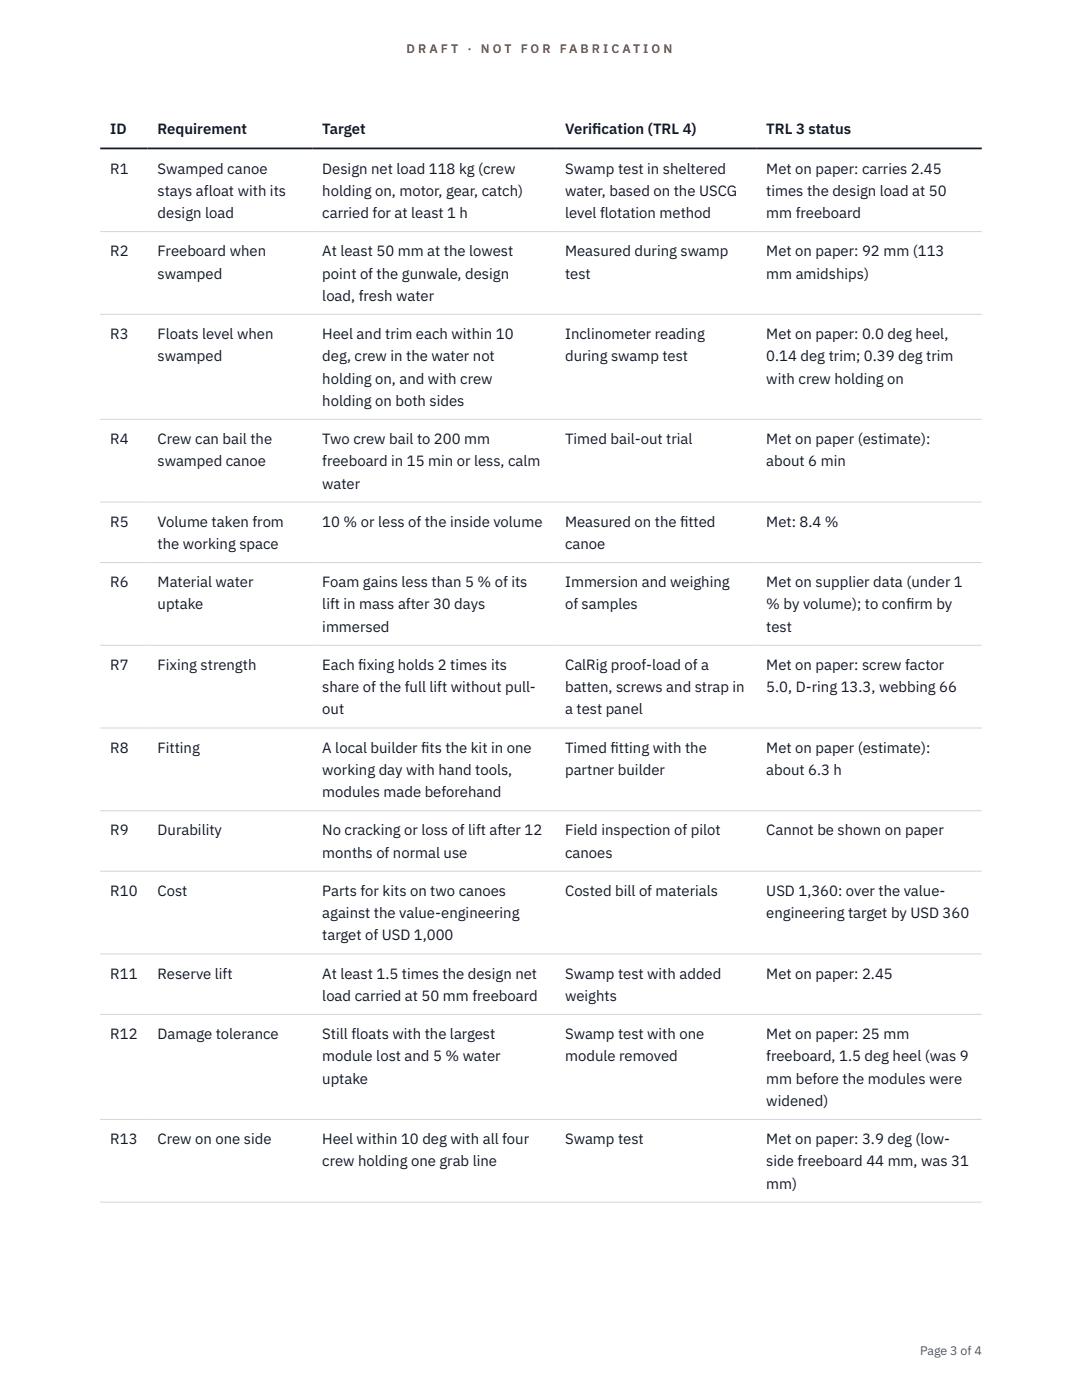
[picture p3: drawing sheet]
<svg xmlns="http://www.w3.org/2000/svg" width="216mm" height="279mm" viewBox="0 0 216 279" stroke-linecap="round" stroke-linejoin="round" font-family="sans-serif">
<defs><g id="words">
<g font-size="3" fill="#111827">
<text x="22" y="26.8">ID</text>
<text x="31.5" y="26.8">Requirement</text>
<text x="64.3" y="26.8">Target</text>
<text x="112.8" y="26.8">Verif</text>
<text x="118.2" y="26.8">ication (TRL 4)</text>
<text x="152.9" y="26.8">TRL 3 status</text>
<text x="22" y="34.6">R1</text>
<text x="31.5" y="34.6">Swamped canoe</text>
<text x="64.3" y="34.6">Design net load 118 kg (crew</text>
<text x="112.8" y="34.6">Swamp test in sheltered</text>
<text x="152.9" y="34.6">Met on paper: carries 2.45</text>
<text x="31.5" y="39.1">stays afloat with its</text>
<text x="64.3" y="39.1">holding on, motor, gear, catch)</text>
<text x="112.8" y="39.1">water, based on the USCG</text>
<text x="152.9" y="39.1">times the design load at 50</text>
<text x="31.5" y="43.5">design load</text>
<text x="64.3" y="43.5">carried for at least 1 h</text>
<text x="112.8" y="43.5">level flotation method</text>
<text x="152.9" y="43.5">mm freeboard</text>
<text x="22" y="51.1">R2</text>
<text x="31.5" y="51.1">Freeboard when</text>
<text x="64.3" y="51.1">At least 50 mm at the lowest</text>
<text x="112.8" y="51.1">Measured during swamp</text>
<text x="152.9" y="51.1">Met on paper: 92 mm (113</text>
<text x="31.5" y="55.6">swamped</text>
<text x="64.3" y="55.6">point of the gunwale, design</text>
<text x="112.8" y="55.6">test</text>
<text x="152.9" y="55.6">mm amidships)</text>
<text x="64.3" y="60">load, fresh water</text>
<text x="22" y="67.7">R3</text>
<text x="31.5" y="67.7">Floats level when</text>
<text x="64.3" y="67.7">Heel and trim each within 10</text>
<text x="112.8" y="67.7">Inclinometer reading</text>
<text x="152.9" y="67.7">Met on paper: 0.0 deg heel,</text>
<text x="31.5" y="72.1">swamped</text>
<text x="64.3" y="72.1">deg, crew in the water not</text>
<text x="64.3" y="76.5">holding on, and with crew</text>
<text x="112.8" y="72.1">during swamp test</text>
<text x="152.9" y="72.1">0.14 deg trim; 0.39 deg trim</text>
<text x="152.9" y="76.5">with crew holding on</text>
<text x="64.3" y="81">holding on both sides</text>
<text x="22" y="88.6">R4</text>
<text x="31.5" y="88.6">Crew can bail the</text>
<text x="64.3" y="88.6">Two crew bail to 200 mm</text>
<text x="112.8" y="88.6">Timed bail-out trial</text>
<text x="152.9" y="88.6">Met on paper (estimate):</text>
<text x="31.5" y="93.1">swamped canoe</text>
<text x="64.3" y="93.1">freeboard in 15 min or less, calm</text>
<text x="152.9" y="93.1">about 6 min</text>
<text x="64.3" y="97.5">water</text>
<text x="22" y="105.1">R5</text>
<text x="31.5" y="105.1">Volume taken from</text>
<text x="64.3" y="105.1">10 % or less of the inside volume</text>
<text x="112.8" y="105.1">Measured on the f</text>
<text x="135.7" y="105.1">itted</text>
<text x="152.9" y="105.1">Met: 8.4 %</text>
<text x="31.5" y="109.6">the working space</text>
<text x="112.8" y="109.6">canoe</text>
<text x="22" y="117.2">R6</text>
<text x="31.5" y="117.2">Material water</text>
<text x="64.3" y="117.2">Foam gains less than 5 % of its</text>
<text x="112.8" y="117.2">Immersion and weighing</text>
<text x="152.9" y="117.2">Met on supplier data (under 1</text>
<text x="31.5" y="121.6">uptake</text>
<text x="64.3" y="121.6">lift in mass after 30 days</text>
<text x="112.8" y="121.6">of samples</text>
<text x="152.9" y="121.6">% by volume); to conf</text>
<text x="180.8" y="121.6">irm by</text>
<text x="64.3" y="126.1">immersed</text>
<text x="152.9" y="126.1">test</text>
<text x="22" y="133.7">R7</text>
<text x="31.5" y="133.7">Fixing strength</text>
<text x="64.3" y="133.7">Each f</text>
<text x="71.5" y="133.7">ixing holds 2 times its</text>
<text x="112.8" y="133.7">CalRig proof-load of a</text>
<text x="152.9" y="133.7">Met on paper: screw factor</text>
<text x="64.3" y="138.1">share of the full lift without pull-</text>
<text x="64.3" y="142.6">out</text>
<text x="112.8" y="138.1">batten, screws and strap in</text>
<text x="112.8" y="142.6">a test panel</text>
<text x="152.9" y="138.1">5.0, D-ring 13.3, webbing 66</text>
<text x="22" y="150.2">R8</text>
<text x="31.5" y="150.2">Fitting</text>
<text x="64.3" y="150.2">A local builder f</text>
<text x="64.3" y="154.7">working day with hand tools,</text>
<text x="84" y="150.2">its the kit in one</text>
<text x="112.8" y="150.2">Timed f</text>
<text x="112.8" y="154.7">partner builder</text>
<text x="121.8" y="150.2">itting with the</text>
<text x="152.9" y="150.2">Met on paper (estimate):</text>
<text x="152.9" y="154.7">about 6.3 h</text>
<text x="64.3" y="159.1">modules made beforehand</text>
<text x="22" y="166.7">R9</text>
<text x="31.5" y="166.7">Durability</text>
<text x="64.3" y="166.7">No cracking or loss of lift after 12</text>
<text x="112.8" y="166.7">Field inspection of pilot</text>
<text x="152.9" y="166.7">Cannot be shown on paper</text>
<text x="64.3" y="171.2">months of normal use</text>
<text x="112.8" y="171.2">canoes</text>
<text x="22" y="178.8">R10</text>
<text x="31.5" y="178.8">Cost</text>
<text x="64.3" y="178.8">Parts for kits on two canoes</text>
<text x="112.8" y="178.8">Costed bill of materials</text>
<text x="152.9" y="178.8">USD 1,360: over the value-</text>
<text x="64.3" y="183.2">against the value-engineering</text>
<text x="152.9" y="183.2">engineering target by USD 360</text>
<text x="64.3" y="187.7">target of USD 1,000</text>
<text x="22" y="195.3">R11</text>
<text x="31.5" y="195.3">Reserve lift</text>
<text x="64.3" y="195.3">At least 1.5 times the design net</text>
<text x="112.8" y="195.3">Swamp test with added</text>
<text x="152.9" y="195.3">Met on paper: 2.45</text>
<text x="64.3" y="199.7">load carried at 50 mm freeboard</text>
<text x="112.8" y="199.7">weights</text>
<text x="22" y="207.4">R12</text>
<text x="31.5" y="207.4">Damage tolerance</text>
<text x="64.3" y="207.4">Still floats with the largest</text>
<text x="112.8" y="207.4">Swamp test with one</text>
<text x="152.9" y="207.4">Met on paper: 25 mm</text>
<text x="64.3" y="211.8">module lost and 5 % water</text>
<text x="112.8" y="211.8">module removed</text>
<text x="152.9" y="211.8">freeboard, 1.5 deg heel (was 9</text>
<text x="64.3" y="216.3">uptake</text>
<text x="152.9" y="216.3">mm before the modules were</text>
<text x="152.9" y="220.7">widened)</text>
<text x="22" y="228.3">R13</text>
<text x="31.5" y="228.3">Crew on one side</text>
<text x="64.3" y="228.3">Heel within 10 deg with all four</text>
<text x="64.3" y="232.8">crew holding one grab line</text>
<text x="112.8" y="228.3">Swamp test</text>
<text x="152.9" y="228.3">Met on paper: 3.9 deg (low-</text>
<text x="152.9" y="232.8">side freeboard 44 mm, was 31</text>
<text x="152.9" y="237.2">mm)</text>
</g>
<g font-size="2.5" fill="#b45309">
<text x="81.1" y="10.5">D R A F T</text>
<text x="93.3" y="10.5">·</text>
<text x="95.9" y="10.5">N O T</text>
<text x="103.9" y="10.5">F O R</text>
<text x="111.7" y="10.5">F A B R I C A T I O N</text>
</g>
<text font-size="2.5" fill="#4b5563" x="183.6" y="270.3">Page 3 of 4</text>
</g></defs>
<g fill="none" stroke="#d1d5db" stroke-width=".2">
<path d="M20 46.2h175.9M20 62.7h175.9M20 83.7h175.9M20 100.2h175.9M20 112.3h175.9M20 128.8h175.9M20 145.3h175.9M20 161.8h175.9M20 173.9h175.9M20 190.4h175.9M20 202.4h175.9M20 223.4h175.9"/>
<path d="M20 239.9h175.9"/>
</g>
<path d="M20 29.6h175.9" fill="none" stroke="#111827" stroke-width=".35"/>
<use href="#words"/>
</svg>
